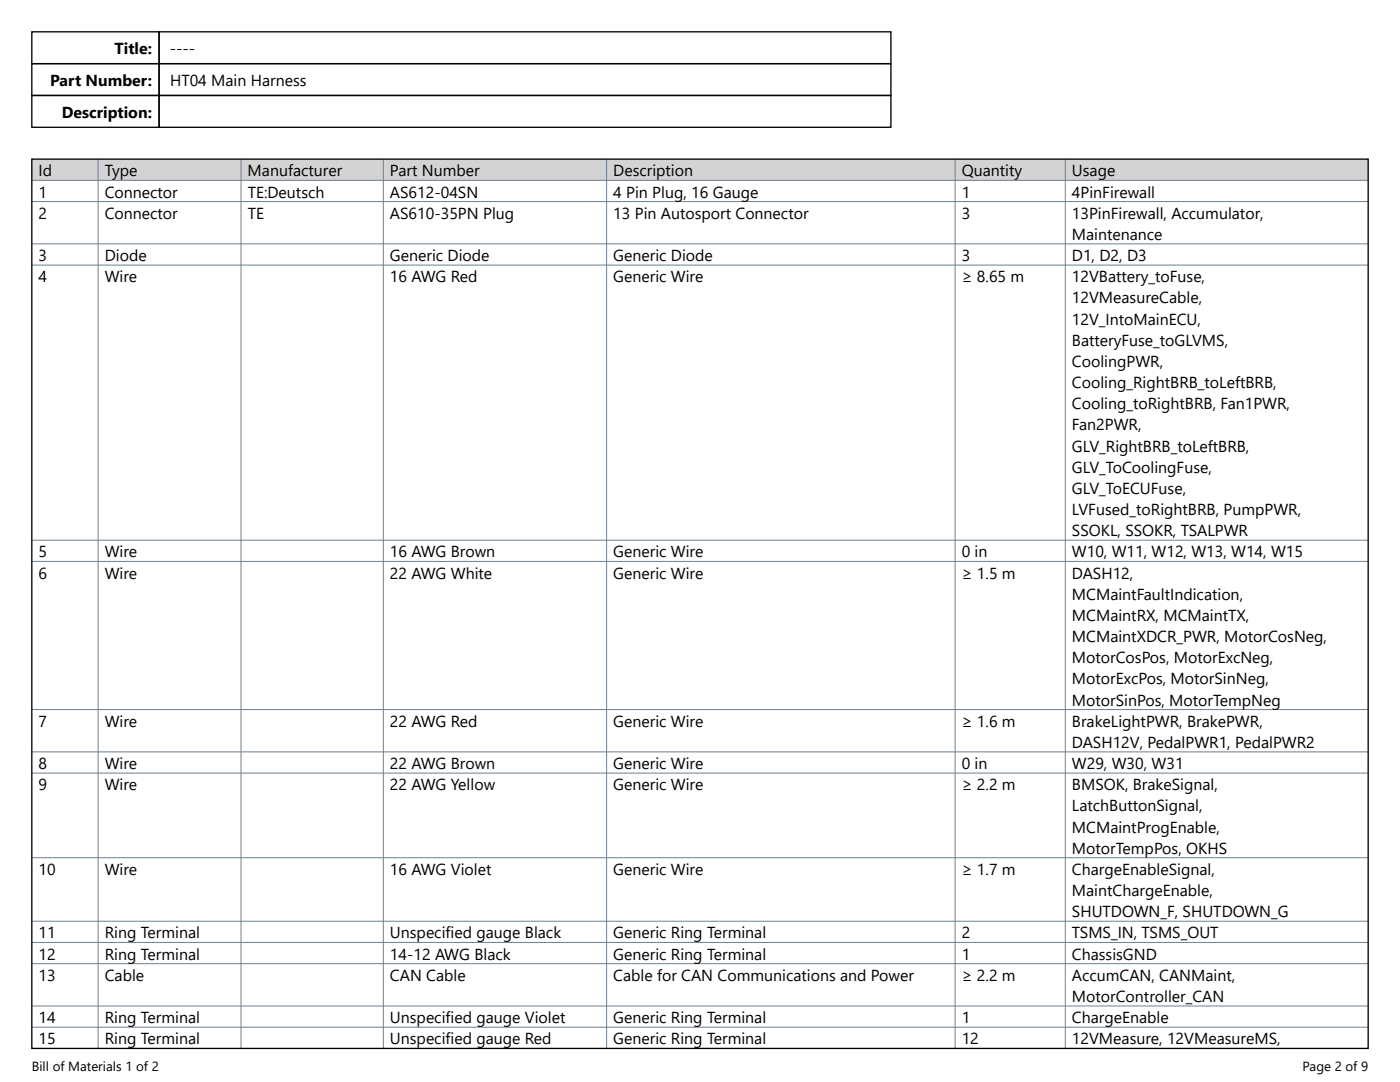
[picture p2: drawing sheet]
<svg xmlns="http://www.w3.org/2000/svg" width="279mm" height="216mm" viewBox="0 0 279 216" stroke-linecap="round" stroke-linejoin="round" font-family="sans-serif">
<defs><g id="words">
<g font-size="3.2">
<text x="22.9" y="10.8">Title:</text>
<text x="33.9" y="10.8">----</text>
<text x="10" y="17.2">Part Number:</text>
<text x="33.9" y="17.2">HT04 Main Harness</text>
<text x="12.4" y="23.5">Description:</text>
<text x="7.7" y="35.2">Id</text>
<text x="20.9" y="35.2">Type</text>
<text x="49.4" y="35.2">Manufacturer</text>
<text x="77.8" y="35.2">Part Number</text>
<text x="122.4" y="35.2">Description</text>
<text x="191.9" y="35.2">Quantity</text>
<text x="213.9" y="35.2">Usage</text>
<text x="7.7" y="39.4">1</text>
<text x="20.9" y="39.4">Connector</text>
<text x="49.4" y="39.4">TE:Deutsch</text>
<text x="77.8" y="39.4">AS612-04SN</text>
<text x="122.4" y="39.4">4 Pin Plug, 16 Gauge</text>
<text x="191.9" y="39.4">1</text>
<text x="213.9" y="39.4">4PinFirewall</text>
<text x="7.7" y="43.6">2</text>
<text x="20.9" y="43.6">Connector</text>
<text x="49.4" y="43.6">TE</text>
<text x="77.8" y="43.6">AS610-35PN Plug</text>
<text x="122.4" y="43.6">13 Pin Autosport Connector</text>
<text x="191.9" y="43.6">3</text>
<text x="213.9" y="47.9">Maintenance</text>
<text x="213.9" y="43.6">13PinFirewall, Accumulator,</text>
<text x="7.7" y="52.1">3</text>
<text x="20.9" y="52.1">Diode</text>
<text x="77.8" y="52.1">Generic Diode</text>
<text x="122.4" y="52.1">Generic Diode</text>
<text x="191.9" y="52.1">3</text>
<text x="213.9" y="52.1">D1, D2, D3</text>
<text x="7.7" y="56.3">4</text>
<text x="20.9" y="56.3">Wire</text>
<text x="77.8" y="56.3">16 AWG Red</text>
<text x="122.4" y="56.3">Generic Wire</text>
<text x="191.9" y="56.3">≥ 8.65 m</text>
<text x="213.9" y="56.3">12VBattery_toFuse,</text>
<text x="213.9" y="60.5">12VMeasureCable,</text>
<text x="213.9" y="64.8">12V_IntoMainECU,</text>
<text x="213.9" y="69">BatteryFuse_toGLVMS,</text>
<text x="213.9" y="73.2">CoolingPWR,</text>
<text x="213.9" y="77.4">Cooling_RightBRB_toLeftBRB,</text>
<text x="213.9" y="81.7">Cooling_toRightBRB, Fan1PWR,</text>
<text x="213.9" y="85.9">Fan2PWR,</text>
<text x="213.9" y="90.1">GLV_RightBRB_toLeftBRB,</text>
<text x="213.9" y="94.3">GLV_ToCoolingFuse,</text>
<text x="213.9" y="98.5">GLV_ToECUFuse,</text>
<text x="213.9" y="102.8">LVFused_toRightBRB, PumpPWR,</text>
<text x="213.9" y="107">SSOKL, SSOKR, TSALPWR</text>
<text x="7.7" y="111.2">5</text>
<text x="20.9" y="111.2">Wire</text>
<text x="77.8" y="111.2">16 AWG Brown</text>
<text x="122.4" y="111.2">Generic Wire</text>
<text x="191.9" y="111.2">0 in</text>
<text x="213.9" y="111.2">W10, W11, W12, W13, W14, W15</text>
<text x="7.7" y="115.5">6</text>
<text x="20.9" y="115.5">Wire</text>
<text x="77.8" y="115.5">22 AWG White</text>
<text x="122.4" y="115.5">Generic Wire</text>
<text x="191.9" y="115.5">≥ 1.5 m</text>
<text x="213.9" y="119.7">MCMaintFaultIndication,</text>
<text x="213.9" y="115.5">DASH12,</text>
<text x="213.9" y="123.9">MCMaintRX, MCMaintTX,</text>
<text x="213.9" y="128.1">MCMaintXDCR_PWR, MotorCosNeg,</text>
<text x="213.9" y="132.3">MotorCosPos, MotorExcNeg,</text>
<text x="213.9" y="136.6">MotorExcPos, MotorSinNeg,</text>
<text x="213.9" y="140.8">MotorSinPos, MotorTempNeg</text>
<text x="7.7" y="145">7</text>
<text x="20.9" y="145">Wire</text>
<text x="77.8" y="145">22 AWG Red</text>
<text x="122.4" y="145">Generic Wire</text>
<text x="191.9" y="145">≥ 1.6 m</text>
<text x="213.9" y="149.2">DASH12V, PedalPWR1, PedalPWR2</text>
<text x="213.9" y="145">BrakeLightPWR, BrakePWR,</text>
<text x="7.7" y="153.5">8</text>
<text x="20.9" y="153.5">Wire</text>
<text x="77.8" y="153.5">22 AWG Brown</text>
<text x="122.4" y="153.5">Generic Wire</text>
<text x="191.9" y="153.5">0 in</text>
<text x="213.9" y="153.5">W29, W30, W31</text>
<text x="7.7" y="157.7">9</text>
<text x="20.9" y="157.7">Wire</text>
<text x="77.8" y="157.7">22 AWG Yellow</text>
<text x="122.4" y="157.7">Generic Wire</text>
<text x="191.9" y="157.7">≥ 2.2 m</text>
<text x="213.9" y="161.9">LatchButtonSignal,</text>
<text x="213.9" y="157.7">BMSOK, BrakeSignal,</text>
<text x="213.9" y="166.1">MCMaintProgEnable,</text>
<text x="213.9" y="170.4">MotorTempPos, OKHS</text>
<text x="7.7" y="174.6">10</text>
<text x="20.9" y="174.6">Wire</text>
<text x="77.8" y="174.6">16 AWG Violet</text>
<text x="122.4" y="174.6">Generic Wire</text>
<text x="191.9" y="174.6">≥ 1.7 m</text>
<text x="213.9" y="178.8">MaintChargeEnable,</text>
<text x="213.9" y="174.6">ChargeEnableSignal,</text>
<text x="213.9" y="183">SHUTDOWN_F, SHUTDOWN_G</text>
<text x="7.7" y="187.2">11</text>
<text x="7.7" y="191.5">12</text>
<text x="20.9" y="187.2">Ring Terminal</text>
<text x="20.9" y="191.5">Ring Terminal</text>
<text x="77.8" y="187.2">Unspecified gauge Black</text>
<text x="77.8" y="191.5">14-12 AWG Black</text>
<text x="122.4" y="191.5">Generic Ring Terminal</text>
<text x="122.4" y="187.2">Generic Ring Terminal</text>
<text x="191.9" y="191.5">1</text>
<text x="191.9" y="187.2">2</text>
<text x="213.9" y="191.5">ChassisGND</text>
<text x="213.9" y="187.2">TSMS_IN, TSMS_OUT</text>
<text x="7.7" y="195.7">13</text>
<text x="20.9" y="195.7">Cable</text>
<text x="77.8" y="195.7">CAN Cable</text>
<text x="122.4" y="195.7">Cable for CAN Communications and Power</text>
<text x="191.9" y="195.7">≥ 2.2 m</text>
<text x="213.9" y="195.7">AccumCAN, CANMaint,</text>
<text x="213.9" y="199.9">MotorController_CAN</text>
<text x="7.7" y="204.2">14</text>
<text x="7.7" y="208.4">15</text>
<text x="20.9" y="204.2">Ring Terminal</text>
<text x="20.9" y="208.4">Ring Terminal</text>
<text x="77.8" y="204.2">Unspecified gauge Violet</text>
<text x="77.8" y="208.4">Unspecified gauge Red</text>
<text x="122.4" y="208.4">Generic Ring Terminal</text>
<text x="122.4" y="204.2">Generic Ring Terminal</text>
<text x="191.9" y="208.4">12</text>
<text x="191.9" y="204.2">1</text>
<text x="213.9" y="208.4">12VMeasure, 12VMeasureMS,</text>
<text x="213.9" y="204.2">ChargeEnable</text>
</g>
<g font-size="2.6">
<text x="6.3" y="213.7">Bill of Materials 1 of 2</text>
<text x="260" y="213.7">Page 2 of 9</text>
</g>
</g></defs>
<path d="M6.4 31.7h266.7v4.3h-266.7z" fill-rule="evenodd" fill="#d3d3d3"/>
<g fill="none" stroke="#708090" stroke-width=".2">
<path d="M6.4 36h266.7M19.6 31.7v177.5M48.1 31.7v177.5M76.5 31.7v177.5M121.1 31.7v177.5M190.6 31.7v177.5M212.6 31.7v177.5M6.4 40.2h266.7M6.4 48.7h266.7M6.4 52.9h266.7M6.4 107.8h266.7M6.4 112h266.7"/>
<path d="M6.4 141.6h266.7M6.4 150h266.7M6.4 154.3h266.7M6.4 171.2h266.7M6.4 183.8h266.7M6.4 188.1h266.7M6.4 192.3h266.7M6.4 200.7h266.7M6.4 205h266.7"/>
</g>
<path d="M6.4 12.7h25.4v6.3h-25.4zM6.4 6.3h25.4v6.4h-25.4zM6.4 19h25.4v6.4h-25.4zM31.8 6.3h146v6.4h-146zM31.8 12.7h146v6.3h-146zM31.8 19h146v6.4h-146zM6.4 31.8h266.7v177.4h-266.7z" fill="none" stroke="#000" stroke-width=".26"/>
<use href="#words"/>
</svg>
